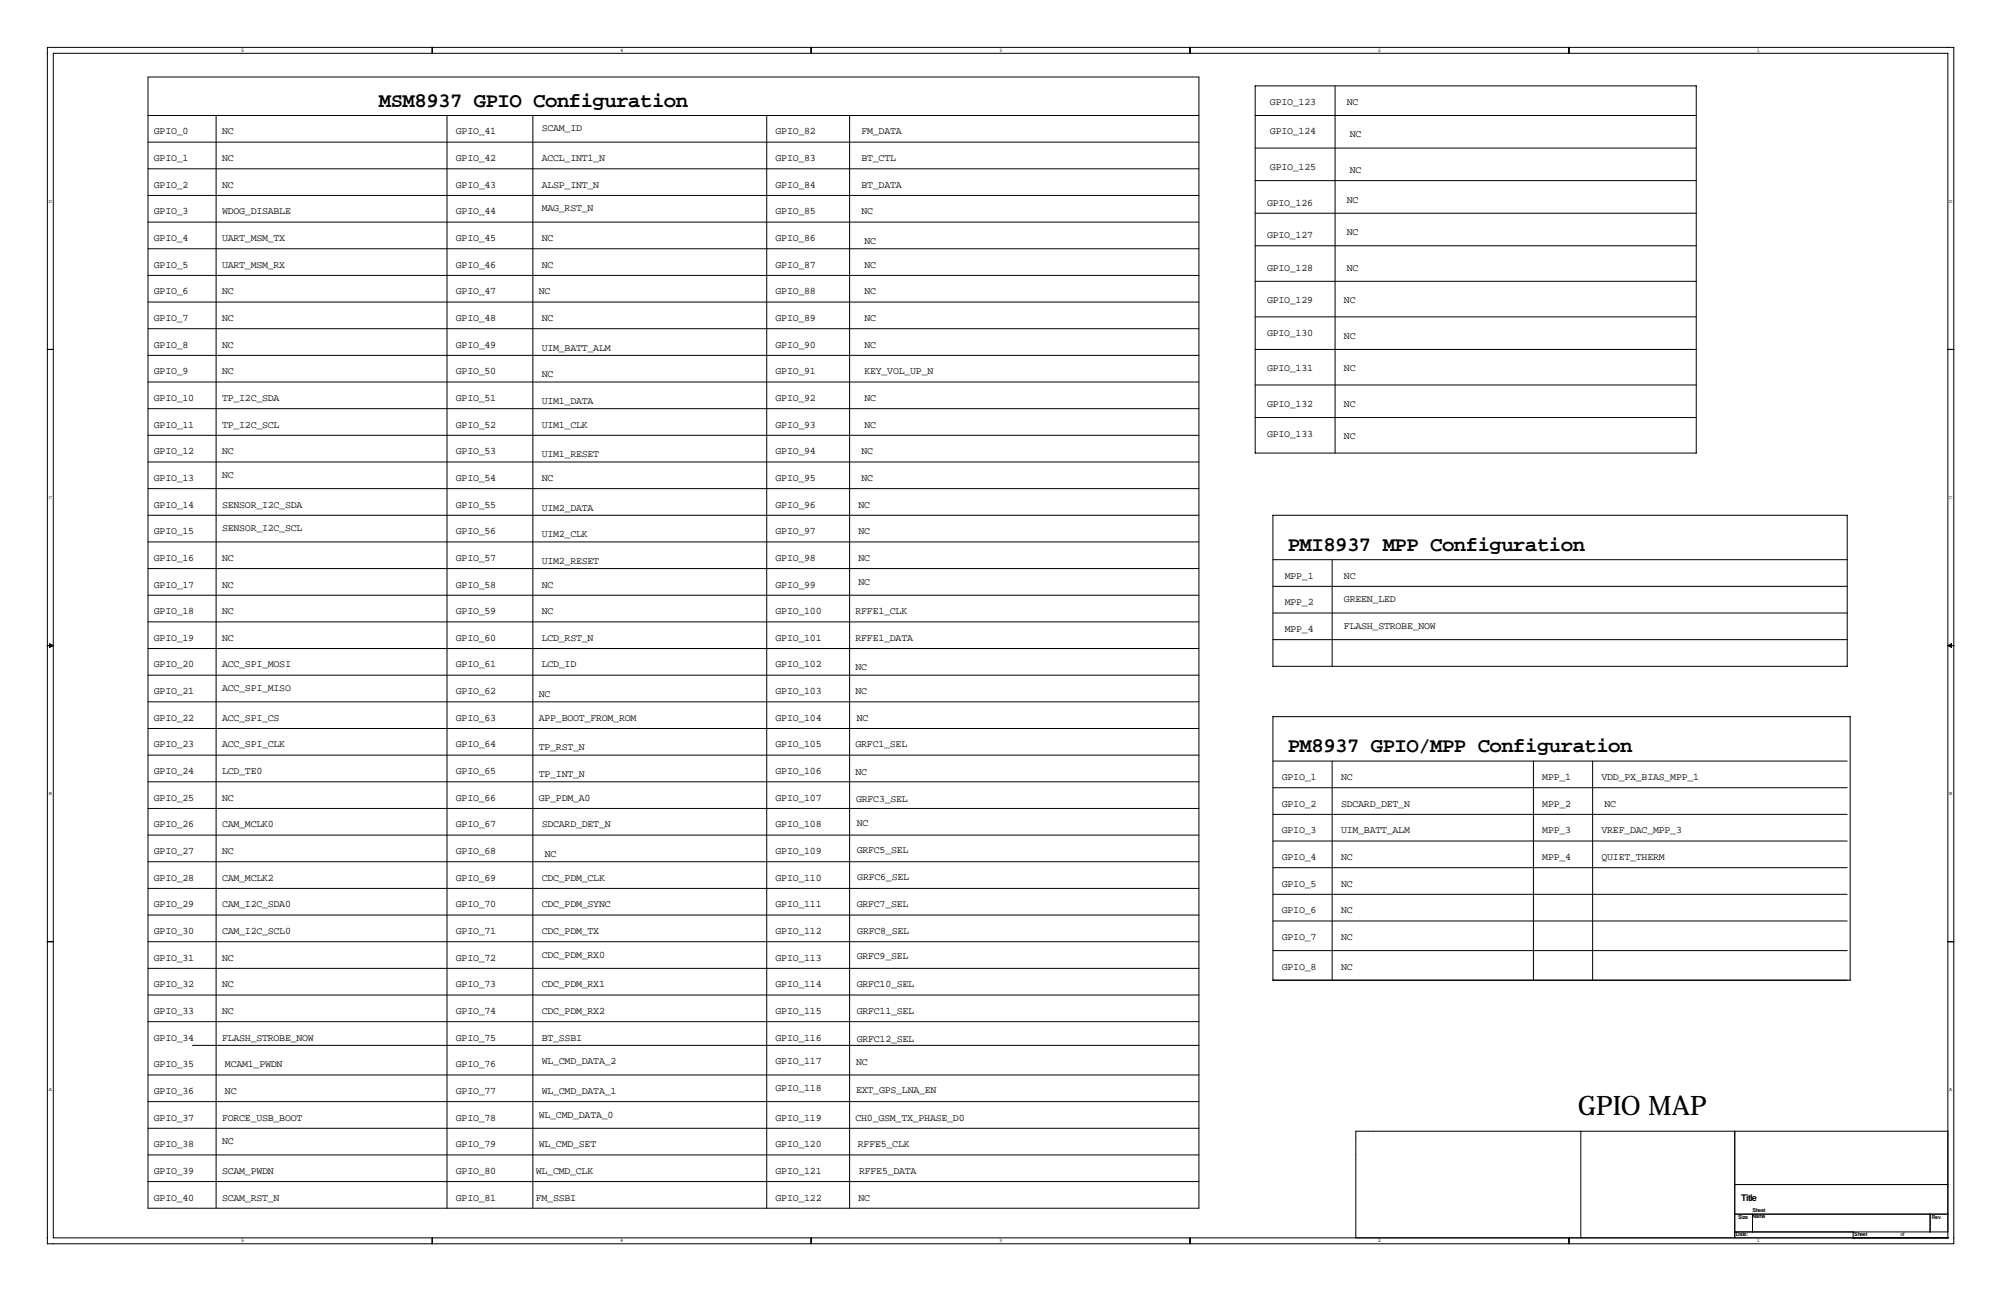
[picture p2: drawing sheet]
<svg xmlns="http://www.w3.org/2000/svg" width="864mm" height="559mm" viewBox="0 0 864 559" stroke-linecap="round" stroke-linejoin="round" font-family="sans-serif">
<defs><g id="words">
<text font-size="11.5" x="676.9" y="478">GPIO MAP</text>
<g font-size="8.9">
<text x="162.6" y="45.7">MSM8937 GPIO Configuration</text>
<text x="552.4" y="236.2">PMI8937 MPP Configuration</text>
<text x="552.4" y="322.6">PM8937 GPIO/MPP Configuration</text>
</g>
<g font-size="4.3">
<text x="544.8" y="45">GPIO_123</text>
<text x="577.8" y="45">NC</text>
<text x="66" y="57.7">GPIO_0</text>
<text x="95.2" y="57.7">NC</text>
<text x="195.6" y="57.7">GPIO_41</text>
<text x="232.4" y="56.4">SCAM_ID</text>
<text x="332.7" y="57.7">GPIO_82</text>
<text x="369.6" y="57.7">FM_DATA</text>
<text x="544.8" y="57.7">GPIO_124</text>
<text x="579.1" y="58.9">NC</text>
<text x="66" y="69.1">GPIO_1</text>
<text x="95.2" y="69.1">NC</text>
<text x="195.6" y="69.1">GPIO_42</text>
<text x="232.4" y="69.1">ACCL_INT1_N</text>
<text x="332.7" y="69.1">GPIO_83</text>
<text x="369.6" y="69.1">BT_CTL</text>
<text x="544.8" y="72.9">GPIO_125</text>
<text x="579.1" y="74.2">NC</text>
<text x="66" y="80.5">GPIO_2</text>
<text x="95.2" y="80.5">NC</text>
<text x="195.6" y="80.5">GPIO_43</text>
<text x="232.4" y="80.5">ALSP_INT_N</text>
<text x="332.7" y="80.5">GPIO_84</text>
<text x="369.6" y="80.5">BT_DATA</text>
<text x="543.6" y="88.1">GPIO_126</text>
<text x="577.8" y="86.9">NC</text>
<text x="66" y="91.9">GPIO_3</text>
<text x="95.2" y="91.9">WDOG_DISABLE</text>
<text x="195.6" y="91.9">GPIO_44</text>
<text x="232.4" y="90.7">MAG_RST_N</text>
<text x="332.7" y="91.9">GPIO_85</text>
<text x="369.6" y="91.9">NC</text>
<text x="577.8" y="100.8">NC</text>
<text x="66" y="103.4">GPIO_4</text>
<text x="95.2" y="103.4">UART_MSM_TX</text>
<text x="195.6" y="103.4">GPIO_45</text>
<text x="232.4" y="103.4">NC</text>
<text x="332.7" y="103.4">GPIO_86</text>
<text x="370.8" y="104.6">NC</text>
<text x="543.6" y="102.1">GPIO_127</text>
<text x="66" y="114.8">GPIO_5</text>
<text x="95.2" y="114.8">UART_MSM_RX</text>
<text x="195.6" y="114.8">GPIO_46</text>
<text x="232.4" y="114.8">NC</text>
<text x="332.7" y="114.8">GPIO_87</text>
<text x="370.8" y="114.8">NC</text>
<text x="543.6" y="116.1">GPIO_128</text>
<text x="577.8" y="116.1">NC</text>
<text x="66" y="126.2">GPIO_6</text>
<text x="95.2" y="126.2">NC</text>
<text x="195.6" y="126.2">GPIO_47</text>
<text x="231.1" y="126.2">NC</text>
<text x="332.7" y="126.2">GPIO_88</text>
<text x="370.8" y="126.2">NC</text>
<text x="543.6" y="130">GPIO_129</text>
<text x="576.6" y="130">NC</text>
<text x="66" y="137.7">GPIO_7</text>
<text x="95.2" y="137.7">NC</text>
<text x="195.6" y="137.7">GPIO_48</text>
<text x="232.4" y="137.7">NC</text>
<text x="332.7" y="137.7">GPIO_89</text>
<text x="370.8" y="137.7">NC</text>
<text x="66" y="149.1">GPIO_8</text>
<text x="95.2" y="149.1">NC</text>
<text x="195.6" y="149.1">GPIO_49</text>
<text x="332.7" y="149.1">GPIO_90</text>
<text x="370.8" y="149.1">NC</text>
<text x="543.6" y="144">GPIO_130</text>
<text x="576.6" y="145.3">NC</text>
<text x="232.4" y="150.4">UIM_BATT_ALM</text>
<text x="66" y="160.5">GPIO_9</text>
<text x="95.2" y="160.5">NC</text>
<text x="195.6" y="160.5">GPIO_50</text>
<text x="232.4" y="161.8">NC</text>
<text x="332.7" y="160.5">GPIO_91</text>
<text x="370.8" y="160.5">KEY_VOL_UP_N</text>
<text x="543.6" y="159.3">GPIO_131</text>
<text x="576.6" y="159.3">NC</text>
<text x="66" y="172">GPIO_10</text>
<text x="95.2" y="172">TP_I2C_SDA</text>
<text x="195.6" y="172">GPIO_51</text>
<text x="232.4" y="173.2">UIM1_DATA</text>
<text x="332.7" y="172">GPIO_92</text>
<text x="370.8" y="172">NC</text>
<text x="543.6" y="174.5">GPIO_132</text>
<text x="576.6" y="174.5">NC</text>
<text x="66" y="183.4">GPIO_11</text>
<text x="95.2" y="183.4">TP_I2C_SCL</text>
<text x="195.6" y="183.4">GPIO_52</text>
<text x="232.4" y="183.4">UIM1_CLK</text>
<text x="332.7" y="183.4">GPIO_93</text>
<text x="370.8" y="183.4">NC</text>
<text x="543.6" y="187.2">GPIO_133</text>
<text x="576.6" y="188.5">NC</text>
<text x="66" y="194.8">GPIO_12</text>
<text x="95.2" y="194.8">NC</text>
<text x="195.6" y="194.8">GPIO_53</text>
<text x="232.4" y="196.1">UIM1_RESET</text>
<text x="332.7" y="194.8">GPIO_94</text>
<text x="369.6" y="194.8">NC</text>
<text x="66" y="206.2">GPIO_13</text>
<text x="95.2" y="205">NC</text>
<text x="195.6" y="206.2">GPIO_54</text>
<text x="232.4" y="206.2">NC</text>
<text x="332.7" y="206.2">GPIO_95</text>
<text x="369.6" y="206.2">NC</text>
<text x="66" y="217.7">GPIO_14</text>
<text x="95.2" y="217.7">SENSOR_I2C_SDA</text>
<text x="195.6" y="217.7">GPIO_55</text>
<text x="232.4" y="218.9">UIM2_DATA</text>
<text x="332.7" y="217.7">GPIO_96</text>
<text x="368.3" y="217.7">NC</text>
<text x="95.2" y="227.8">SENSOR_I2C_SCL</text>
<text x="66" y="229.1">GPIO_15</text>
<text x="195.6" y="229.1">GPIO_56</text>
<text x="232.4" y="230.4">UIM2_CLK</text>
<text x="332.7" y="229.1">GPIO_97</text>
<text x="368.3" y="229.1">NC</text>
<text x="66" y="240.5">GPIO_16</text>
<text x="95.2" y="240.5">NC</text>
<text x="195.6" y="240.5">GPIO_57</text>
<text x="232.4" y="241.8">UIM2_RESET</text>
<text x="332.7" y="240.5">GPIO_98</text>
<text x="368.3" y="240.5">NC</text>
<text x="66" y="252">GPIO_17</text>
<text x="95.2" y="252">NC</text>
<text x="195.6" y="252">GPIO_58</text>
<text x="232.4" y="252">NC</text>
<text x="332.7" y="252">GPIO_99</text>
<text x="368.3" y="250.7">NC</text>
<text x="551.2" y="248.2">MPP_1</text>
<text x="576.6" y="248.2">NC</text>
<text x="66" y="263.4">GPIO_18</text>
<text x="95.2" y="263.4">NC</text>
<text x="195.6" y="263.4">GPIO_59</text>
<text x="232.4" y="263.4">NC</text>
<text x="332.7" y="263.4">GPIO_100</text>
<text x="367" y="263.4">RFFE1_CLK</text>
<text x="551.2" y="259.6">MPP_2</text>
<text x="576.6" y="258.3">GREEN_LED</text>
<text x="576.6" y="269.7">FLASH_STROBE_NOW</text>
<text x="66" y="274.8">GPIO_19</text>
<text x="95.2" y="274.8">NC</text>
<text x="195.6" y="274.8">GPIO_60</text>
<text x="232.4" y="274.8">LCD_RST_N</text>
<text x="332.7" y="274.8">GPIO_101</text>
<text x="367" y="274.8">RFFE1_DATA</text>
<text x="551.2" y="271">MPP_4</text>
<text x="66" y="286.3">GPIO_20</text>
<text x="95.2" y="286.3">ACC_SPI_MOSI</text>
<text x="195.6" y="286.3">GPIO_61</text>
<text x="232.4" y="286.3">LCD_ID</text>
<text x="332.7" y="286.3">GPIO_102</text>
<text x="367" y="287.5">NC</text>
<text x="66" y="297.7">GPIO_21</text>
<text x="95.2" y="296.4">ACC_SPI_MISO</text>
<text x="195.6" y="297.7">GPIO_62</text>
<text x="231.1" y="299">NC</text>
<text x="332.7" y="297.7">GPIO_103</text>
<text x="367" y="297.7">NC</text>
<text x="66" y="309.1">GPIO_22</text>
<text x="95.2" y="309.1">ACC_SPI_CS</text>
<text x="195.6" y="309.1">GPIO_63</text>
<text x="231.1" y="309.1">APP_BOOT_FROM_ROM</text>
<text x="332.7" y="309.1">GPIO_104</text>
<text x="367.5" y="309.4">NC</text>
<text x="66" y="320.5">GPIO_23</text>
<text x="95.2" y="320.5">ACC_SPI_CLK</text>
<text x="195.6" y="320.5">GPIO_64</text>
<text x="231.1" y="321.8">TP_RST_N</text>
<text x="332.7" y="320.5">GPIO_105</text>
<text x="367" y="320.5">GRFC1_SEL</text>
<text x="66" y="332">GPIO_24</text>
<text x="95.2" y="332">LCD_TE0</text>
<text x="195.6" y="332">GPIO_65</text>
<text x="231.1" y="333.2">TP_INT_N</text>
<text x="332.7" y="332">GPIO_106</text>
<text x="367" y="332.5">NC</text>
<text x="549.9" y="334.5">GPIO_1</text>
<text x="575.3" y="334.5">NC</text>
<text x="661.7" y="334.5">MPP_1</text>
<text x="687.1" y="334.5">VDD_PX_BIAS_MPP_1</text>
<text x="66" y="343.4">GPIO_25</text>
<text x="95.2" y="343.4">NC</text>
<text x="195.6" y="343.4">GPIO_66</text>
<text x="231.1" y="343.4">GP_PDM_A0</text>
<text x="332.7" y="343.4">GPIO_107</text>
<text x="367.3" y="343.9">GRFC3_SEL</text>
<text x="549.9" y="345.9">GPIO_2</text>
<text x="575.3" y="345.9">SDCARD_DET_N</text>
<text x="661.7" y="345.9">MPP_2</text>
<text x="688.3" y="345.9">NC</text>
<text x="66" y="354.8">GPIO_26</text>
<text x="95.2" y="354.8">CAM_MCLK0</text>
<text x="195.6" y="354.8">GPIO_67</text>
<text x="232.4" y="354.8">SDCARD_DET_N</text>
<text x="332.7" y="354.8">GPIO_108</text>
<text x="367.5" y="354.1">NC</text>
<text x="549.9" y="357.4">GPIO_3</text>
<text x="575.3" y="357.4">UIM_BATT_ALM</text>
<text x="661.7" y="357.4">MPP_3</text>
<text x="687.1" y="357.4">VREF_DAC_MPP_3</text>
<text x="367.5" y="365.8">GRFC5_SEL</text>
<text x="66" y="366.3">GPIO_27</text>
<text x="95.2" y="366.3">NC</text>
<text x="195.6" y="366.3">GPIO_68</text>
<text x="233.7" y="367.5">NC</text>
<text x="332.7" y="366.3">GPIO_109</text>
<text x="549.9" y="368.8">GPIO_4</text>
<text x="575.3" y="368.8">NC</text>
<text x="661.7" y="368.8">MPP_4</text>
<text x="687.1" y="368.8">QUIET_THERM</text>
<text x="66" y="377.7">GPIO_28</text>
<text x="95.2" y="377.7">CAM_MCLK2</text>
<text x="195.6" y="377.7">GPIO_69</text>
<text x="232.4" y="377.7">CDC_PDM_CLK</text>
<text x="332.7" y="377.7">GPIO_110</text>
<text x="367.8" y="377.4">GRFC6_SEL</text>
<text x="549.9" y="380.2">GPIO_5</text>
<text x="575.3" y="380.2">NC</text>
<text x="66" y="389.1">GPIO_29</text>
<text x="95.2" y="389.1">CAM_I2C_SDA0</text>
<text x="195.6" y="389.1">GPIO_70</text>
<text x="232.4" y="389.1">CDC_PDM_SYNC</text>
<text x="332.7" y="389.1">GPIO_111</text>
<text x="367.5" y="389.1">GRFC7_SEL</text>
<text x="549.9" y="391.7">GPIO_6</text>
<text x="575.3" y="391.7">NC</text>
<text x="66" y="400.6">GPIO_30</text>
<text x="95.2" y="400.6">CAM_I2C_SCL0</text>
<text x="195.6" y="400.6">GPIO_71</text>
<text x="232.4" y="400.6">CDC_PDM_TX</text>
<text x="332.7" y="400.6">GPIO_112</text>
<text x="367.8" y="400.6">GRFC8_SEL</text>
<text x="549.9" y="403.1">GPIO_7</text>
<text x="575.3" y="403.1">NC</text>
<text x="66" y="412">GPIO_31</text>
<text x="95.2" y="412">NC</text>
<text x="195.6" y="412">GPIO_72</text>
<text x="232.4" y="410.7">CDC_PDM_RX0</text>
<text x="332.7" y="412">GPIO_113</text>
<text x="367.5" y="411.5">GRFC9_SEL</text>
<text x="549.9" y="415.8">GPIO_8</text>
<text x="575.3" y="415.8">NC</text>
<text x="66" y="423.4">GPIO_32</text>
<text x="95.2" y="423.4">NC</text>
<text x="195.6" y="423.4">GPIO_73</text>
<text x="232.4" y="423.4">CDC_PDM_RX1</text>
<text x="332.7" y="423.4">GPIO_114</text>
<text x="367.5" y="423.2">GRFC10_SEL</text>
<text x="66" y="434.8">GPIO_33</text>
<text x="95.2" y="434.8">NC</text>
<text x="195.6" y="434.8">GPIO_74</text>
<text x="232.4" y="434.8">CDC_PDM_RX2</text>
<text x="332.7" y="434.8">GPIO_115</text>
<text x="367.5" y="434.8">GRFC11_SEL</text>
<text x="66" y="446.3">GPIO_34</text>
<text x="95.2" y="446.3">FLASH_STROBE_NOW</text>
<text x="195.6" y="446.3">GPIO_75</text>
<text x="232.4" y="446.3">BT_SSBI</text>
<text x="332.7" y="446.3">GPIO_116</text>
<text x="367.5" y="446.8">GRFC12_SEL</text>
<text x="66" y="457.7">GPIO_35</text>
<text x="96.5" y="457.7">MCAM1_PWDN</text>
<text x="195.6" y="457.7">GPIO_76</text>
<text x="232.4" y="456.4">WL_CMD_DATA_2</text>
<text x="332.7" y="456.4">GPIO_117</text>
<text x="367.3" y="456.9">NC</text>
<text x="332.7" y="467.9">GPIO_118</text>
<text x="66" y="469.1">GPIO_36</text>
<text x="96.5" y="469.1">NC</text>
<text x="195.6" y="469.1">GPIO_77</text>
<text x="232.4" y="469.1">WL_CMD_DATA_1</text>
<text x="367.3" y="468.9">EXT_GPS_LNA_EN</text>
<text x="231.1" y="479.3">WL_CMD_DATA_0</text>
<text x="66" y="480.6">GPIO_37</text>
<text x="95.2" y="480.6">FORCE_USB_BOOT</text>
<text x="195.6" y="480.6">GPIO_78</text>
<text x="332.7" y="480.6">GPIO_119</text>
<text x="367" y="480.6">CH0_GSM_TX_PHASE_D0</text>
<text x="66" y="492">GPIO_38</text>
<text x="95.2" y="490.7">NC</text>
<text x="195.6" y="492">GPIO_79</text>
<text x="231.1" y="492">WL_CMD_SET</text>
<text x="332.7" y="492">GPIO_120</text>
<text x="368" y="492">RFFE5_CLK</text>
<text x="66" y="503.4">GPIO_39</text>
<text x="95.2" y="503.4">SCAM_PWDN</text>
<text x="195.6" y="503.4">GPIO_80</text>
<text x="229.9" y="503.4">WL_CMD_CLK</text>
<text x="332.7" y="503.4">GPIO_121</text>
<text x="368.6" y="503.4">RFFE5_DATA</text>
<text x="66" y="514.9">GPIO_40</text>
<text x="95.2" y="514.9">SCAM_RST_N</text>
<text x="195.6" y="514.9">GPIO_81</text>
<text x="229.9" y="514.9">FM_SSBI</text>
<text x="332.7" y="514.9">GPIO_122</text>
<text x="368.3" y="514.9">NC</text>
</g>
<text font-size="4" x="747" y="515.1">Title</text>
<g font-size="2.3">
<text x="103.5" y="22.2">5</text>
<text x="266" y="22.2">4</text>
<text x="428.6" y="22.2">3</text>
<text x="591.2" y="22.2">2</text>
<text x="753.7" y="22.2">1</text>
<text x="20.9" y="87">D</text>
<text x="836.3" y="87">D</text>
<text x="20.9" y="214">C</text>
<text x="836.3" y="214">C</text>
<text x="20.9" y="341">B</text>
<text x="836.3" y="341">B</text>
<text x="20.9" y="468">A</text>
<text x="836.3" y="468">A</text>
<text x="751.8" y="519.6">Sheet</text>
<text x="745.7" y="522.7">Size</text>
<text x="751.8" y="522.5">Name</text>
<text x="828.8" y="523">Rev</text>
<text x="103.5" y="532.8">5</text>
<text x="266" y="532.8">4</text>
<text x="428.6" y="532.8">3</text>
<text x="591.2" y="532.8">2</text>
<text x="744.7" y="530.1">Date:</text>
<text x="753.7" y="532.8">1</text>
<text x="795.5" y="530.1">Sheet</text>
<text x="815.3" y="530.1">of</text>
</g>
</g></defs>
<g fill="none" stroke="#000" stroke-width=".43">
<path d="M20.3 20.3h817.9v513.1h-817.9zM22.9 22.9h812.8v508h-812.8zM63.5 33h450.8v485.2h-450.8zM185.4 20.3v2.6M348 20.3v2.6M510.5 20.3v2.6M538.5 36.8h189.2v157.5h-189.2zM572.8 36.8v157.5M673.1 20.3v2.6M63.5 49.5h450.8M92.7 49.5v468.7M191.8 49.5v468.7"/>
<path d="M228.6 49.5v468.7M328.9 49.5v468.7M364.5 49.5v468.7M538.5 49.5h189.2M63.5 61h450.8M63.5 72.4h450.8M538.5 63.5h189.2M538.5 77.5h189.2M63.5 95.2h450.8M63.5 83.8h450.8M538.5 91.4h189.2M63.5 118.1h450.8"/>
<path d="M63.5 106.7h450.8M538.5 105.4h189.2M63.5 129.5h450.8M538.5 120.6h189.2M538.5 135.9h189.2M20.3 149.9h2.6M63.5 152.4h450.8M63.5 141h450.8M538.5 149.9h189.2M835.7 149.9h2.5M63.5 175.3h450.8M63.5 163.8h450.8"/>
<path d="M538.5 165.1h189.2M538.5 179.1h189.2M63.5 186.7h450.8M63.5 198.1h450.8M63.5 209.6h450.8M63.5 221h450.8M63.5 232.4h450.8M546.1 221h246.4v64.8h-246.4zM63.5 243.8h450.8M63.5 255.3h450.8M546.1 240h246.4M546.1 251.5h246.4"/>
<path d="M571.5 240v45.8M20.3 276.9h2.6M21.3 276.1l1.6 .8-1.6 .7zM63.5 278.1h450.8M63.5 266.7h450.8M546.1 274.3h246.4M546.1 262.9h246.4M835.7 276.9h2.5M835.7 276.9l1.5-.8v1.5zM63.5 289.6h450.8M63.5 312.4h450.8M63.5 301h450.8"/>
<path d="M546.1 307.3h247.6v113.1h-247.6zM63.5 335.3h450.8M63.5 323.8h450.8M546.1 326.4h246.4M546.1 337.8h246.4M571.5 326.4v94M657.9 326.4v94M683.3 326.4v94M63.5 358.1h450.8M63.5 346.7h450.8M546.1 349.2h246.4M63.5 369.6h450.8"/>
<path d="M546.1 360.7h246.4M546.1 372.1h246.4M63.5 392.4h450.8M63.5 381h450.8M546.1 383.5h246.4M546.1 395h246.4M20.3 403.9h2.6M63.5 403.9h450.8M63.5 415.3h450.8M546.1 407.7h246.4M835.7 403.9h2.5M63.5 438.1h450.8"/>
<path d="M63.5 426.7h450.8M82.5 448.3h431.8M63.5 461h450.8M63.5 472.4h450.8M63.5 495.3h450.8M63.5 483.9h450.8M678.2 485.1v45.8M744.2 485.1v45.8M835.7 485.1h-254v45.8M63.5 506.7h450.8M744.2 508h91.5M185.4 530.9v2.5"/>
<path d="M348 530.9v2.5M510.5 530.9v2.5M673.1 530.9v2.5M744.2 520.7h91.5M744.2 528.3h91.5M751.8 520.7v7.6M795 530.9h.1M795 528.3v2.6M828 520.7v7.6M835.7 530.9h.1"/>
</g>
<use href="#words"/>
</svg>
